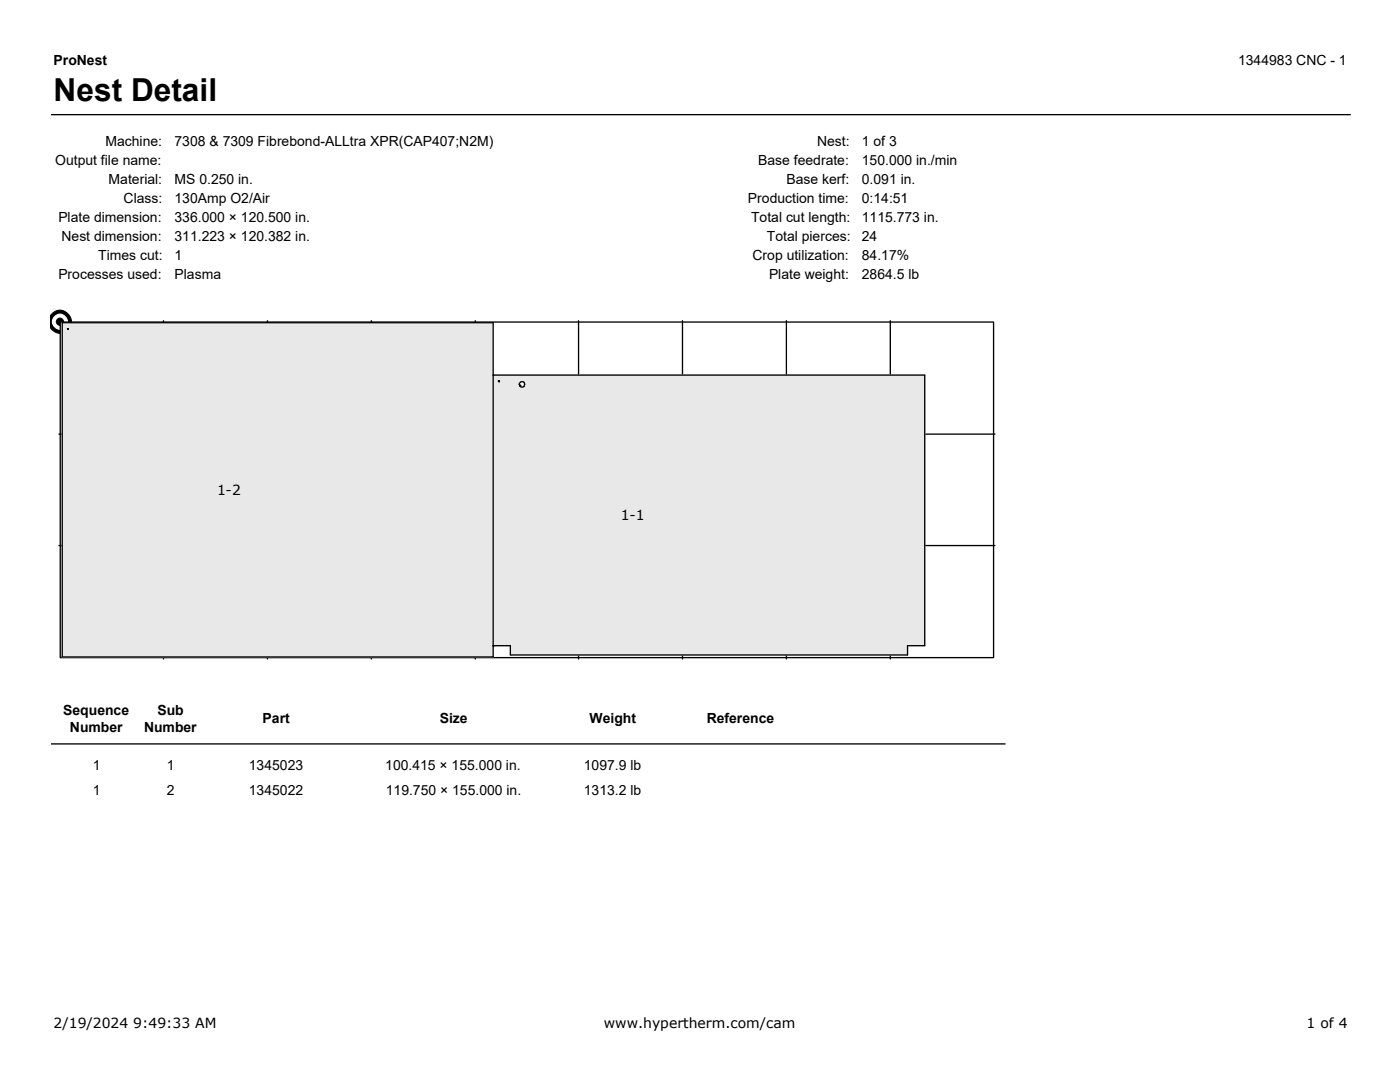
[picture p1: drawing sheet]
<svg xmlns="http://www.w3.org/2000/svg" width="279mm" height="216mm" viewBox="0 0 279 216" stroke-linecap="round" stroke-linejoin="round" font-family="sans-serif">
<defs><g id="words">
<text font-size="6.3" x="10.7" y="20.1">Nest Detail</text>
<g font-size="2.8">
<text x="10.7" y="13.1">ProNest</text>
<text x="247.1" y="13.1">1344983 CNC - 1</text>
<text x="21.1" y="29">Machine:</text>
<text x="34.8" y="29">7308 &amp; 7309 Fibrebond-ALLtra XPR(CAP407;N2M)</text>
<text x="163.1" y="29">Nest:</text>
<text x="172" y="29">1 of 3</text>
<text x="11" y="32.8">Output file name:</text>
<text x="151.3" y="32.9">Base feedrate:</text>
<text x="172" y="32.9">150.000 in./min</text>
<text x="21.7" y="36.7">Material:</text>
<text x="24.7" y="40.5">Class:</text>
<text x="34.8" y="36.7">MS 0.250 in.</text>
<text x="34.8" y="40.5">130Amp O2/Air</text>
<text x="149.3" y="40.5">Production time:</text>
<text x="157" y="36.7">Base kerf:</text>
<text x="172" y="36.7">0.091 in.</text>
<text x="172" y="40.5">0:14:51</text>
<text x="11.6" y="44.3">Plate dimension:</text>
<text x="34.8" y="44.3">336.000 × 120.500 in.</text>
<text x="149.9" y="44.3">Total cut length:</text>
<text x="172" y="44.3">1115.773 in.</text>
<text x="12.3" y="48.1">Nest dimension:</text>
<text x="19.6" y="51.8">Times cut:</text>
<text x="34.8" y="48.1">311.223 × 120.382 in.</text>
<text x="34.8" y="51.9">1</text>
<text x="150.2" y="51.9">Crop utilization:</text>
<text x="153" y="48.1">Total pierces:</text>
<text x="172" y="48.1">24</text>
<text x="172" y="51.9">84.17%</text>
<text x="11.6" y="55.7">Processes used:</text>
<text x="34.8" y="55.7">Plasma</text>
<text x="153.5" y="55.7">Plate weight:</text>
<text x="172" y="55.7">2864.5 lb</text>
<text x="43.3" y="98.7">1-2</text>
<text x="123.9" y="103.7">1-1</text>
<text x="12.6" y="142.6">Sequence</text>
<text x="31.4" y="142.6">Sub</text>
<text x="14" y="146">Number</text>
<text x="28.7" y="146">Number</text>
<text x="52.4" y="144.3">Part</text>
<text x="87.8" y="144.3">Size</text>
<text x="117.7" y="144.3">Weight</text>
<text x="141" y="144.3">Reference</text>
<text x="18.5" y="153.6">1</text>
<text x="33.3" y="153.6">1</text>
<text x="49.7" y="153.6">1345023</text>
<text x="76.9" y="153.6">100.415 × 155.000 in.</text>
<text x="116.5" y="153.6">1097.9 lb</text>
<text x="18.5" y="158.7">1</text>
<text x="33.3" y="158.7">2</text>
<text x="49.7" y="158.7">1345022</text>
<text x="77" y="158.7">119.750 × 155.000 in.</text>
<text x="116.5" y="158.7">1313.2 lb</text>
<text x="10.7" y="205.2">2/19/2024 9:49:33 AM</text>
<text x="120.5" y="205.2">www.hypertherm.com/cam</text>
<text x="260.8" y="205.2">1 of 4</text>
</g>
</g></defs>
<path d="M10.2 22.9h259.4" fill="none" stroke="#000" stroke-width=".26"/>
<g fill="#000" stroke="#000" stroke-width=".2">
<path d="M10.4 62.6a2.28 2.28 0 0 1 3.2 0 2.28 2.28 0 0 1 0 3.2 2.28 2.28 0 0 1-3.2 0l-.3-.5v-2.2z" fill-rule="evenodd"/>
<circle cx="12" cy="64.2" r=".72"/>
</g>
<circle cx="12" cy="64.2" r="1.5" fill="#fff" stroke="#fff" stroke-width=".2"/>
<path d="M12 64.3h186.3v66.9h-186.3z" fill-rule="evenodd" fill="#fff" stroke="#000" stroke-width=".26"/>
<g fill="none" stroke="#000" stroke-width=".26">
<path d="M12.4 64.4h86v66.7h-86zM13.5 65.6h.1M13.5 65.6l.1 .1zM13.5 65.6l.1 .1M32.6 64v.4M53.4 64v.4M74.1 64v.4M94.9 64v.4M98.4 74.8h86.2v54h-3.5v1.9h-79.2v-1.9h-3.5l.2 .2M99.5 76h.1zM99.5 76l.1 .2zM99.6 76v.2"/>
<path d="M103.8 77.1h.1M104 77l-.2-.2-.1 .2 .1 .1M104 76.2a.55 .55 0 0 1 .7 .4 .55 .55 0 0 1-.5 .6h-.2l-.4-.5zM115.5 64v10.8M136.2 64v10.8M156.9 64v10.8M177.7 64v10.8M11.8 86.6h.6M184.6 86.6h14M11.8 108.9h.6M184.6 108.9h14M32.6 131.1v.4"/>
<path d="M53.4 131.1v.4M74.1 131.1v.4M94.9 131.1v.4M115.5 130.8v.7M136.2 130.8v.7M156.9 130.8v.7M177.7 130.8v.7M10.2 148.4h190.5"/>
</g>
<path d="M98.4 74.8h86.2v54h-3.5v1.9h-79.2v-1.9h-3.5zM12.4 64.4h86v66.7h-86zM99.5 76l.1 .2zM104 76.2l-.2 .1a.56 .56 0 0 0 0 .8 .56 .56 0 0 0 .8 0l.2-.4-.2-.4zM13.5 65.6l.1 .1z" fill-rule="evenodd" fill="#e8e8e8" stroke="#e8e8e8" stroke-width=".26"/>
<use href="#words"/>
</svg>
